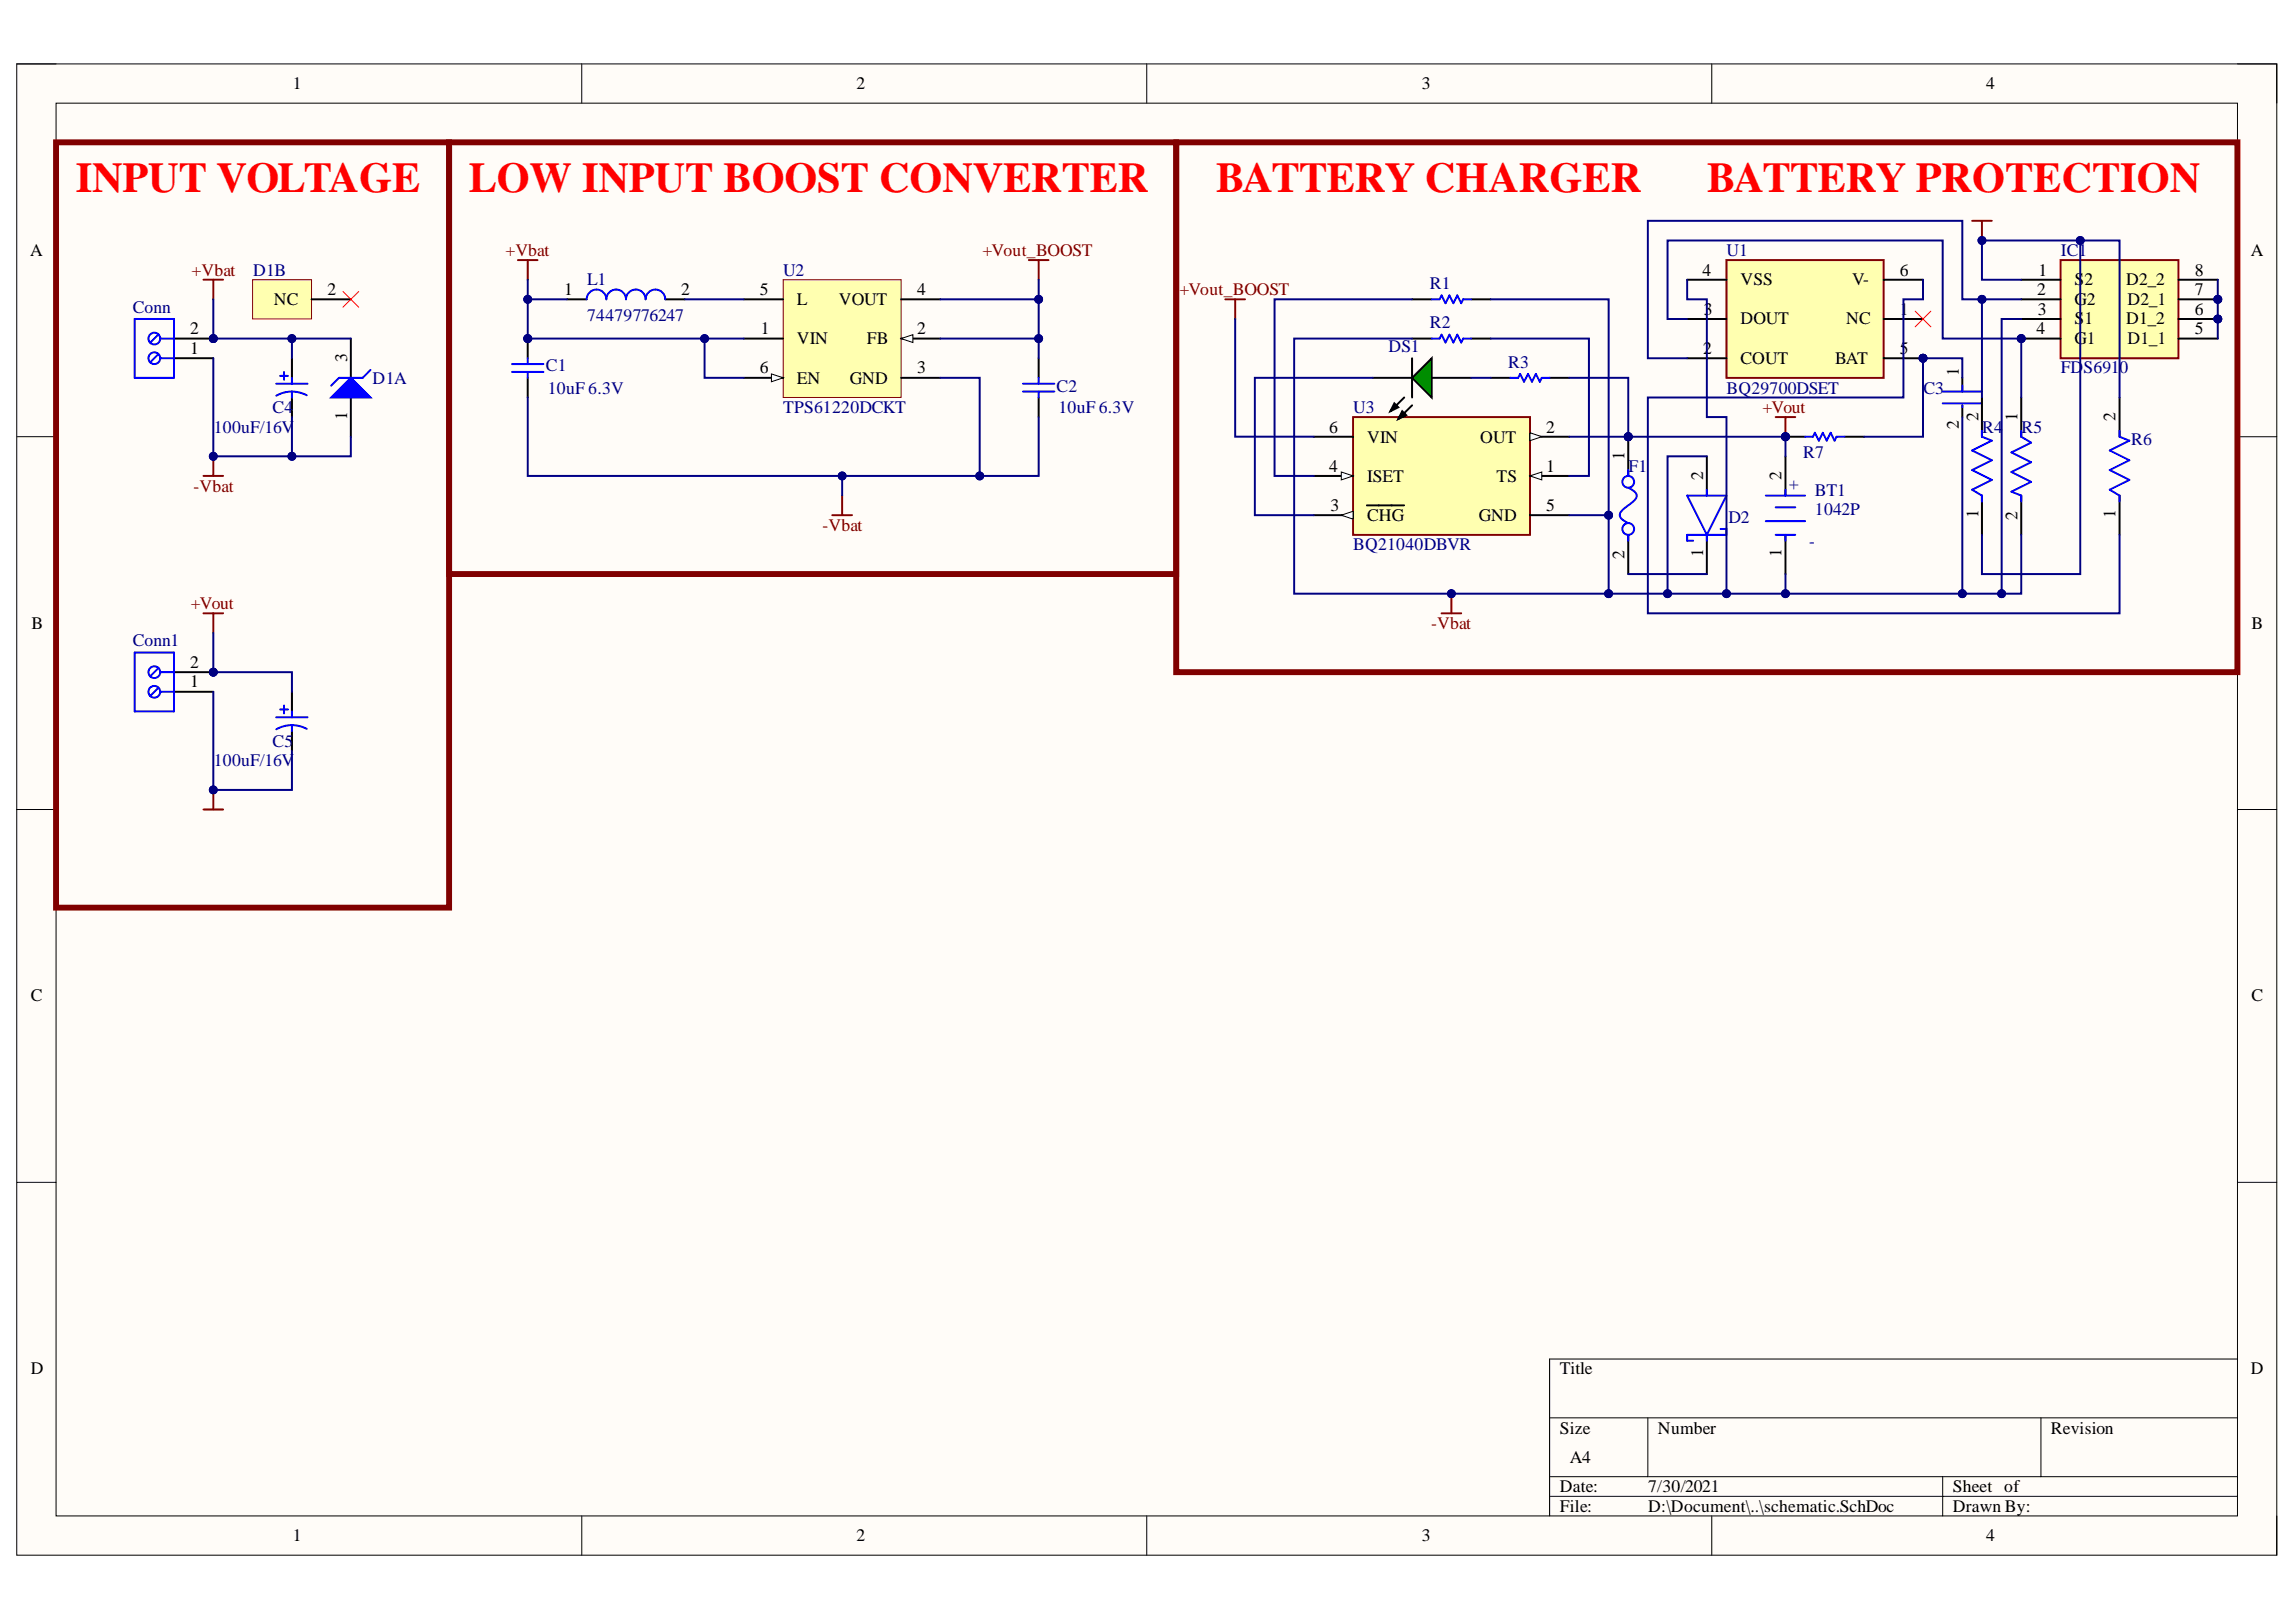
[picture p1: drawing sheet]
<svg xmlns="http://www.w3.org/2000/svg" width="297mm" height="210mm" viewBox="0 0 297 210" stroke-linecap="round" stroke-linejoin="round" font-family="sans-serif">
<defs><g id="words">
<g font-size="5.5" fill="#f00">
<text x="9.8" y="24.8">INPUT VOLTAGE</text>
<text x="60.6" y="24.8">LOW INPUT BOOST CONVERTER</text>
<text x="157.3" y="24.8">BATTERY CHARGER</text>
<text x="220.8" y="24.8">BATTERY PROTECTION</text>
</g>
<g font-size="2.3">
<text x="37.9" y="11.6">1</text>
<text x="110.8" y="11.6">2</text>
<text x="184" y="11.6">3</text>
<text x="257" y="11.6">4</text>
<text x="3.9" y="33.1">A</text>
<text x="220.2" y="35.7">4</text>
<text x="245.8" y="35.7">6</text>
<text x="263.7" y="35.7">1</text>
<text x="283.9" y="35.7">8</text>
<text x="291.2" y="33.1">A</text>
<text x="35.4" y="39.5">NC</text>
<text x="42.4" y="38.2">2</text>
<text x="73" y="38.2">1</text>
<text x="88.1" y="38.2">2</text>
<text x="98.3" y="38.2">5</text>
<text x="103.1" y="39.5">L</text>
<text x="108.5" y="39.5">VOUT</text>
<text x="118.7" y="38.2">4</text>
<text x="220.4" y="40.7">3</text>
<text x="225.2" y="42">DOUT</text>
<text x="225.2" y="36.9">VSS</text>
<text x="238.9" y="42">NC</text>
<text x="239.6" y="36.9">V-</text>
<text x="245.8" y="40.7">1</text>
<text x="263.6" y="38.2">2</text>
<text x="263.6" y="40.7">3</text>
<text x="268.4" y="36.9">S2</text>
<text x="268.4" y="39.5">G2</text>
<text x="268.4" y="42">S1</text>
<text x="275.1" y="36.9">D2_2</text>
<text x="275.1" y="42">D1_2</text>
<text x="275.2" y="39.5">D2_1</text>
<text x="283.9" y="38.2">7</text>
<text x="283.9" y="40.7">6</text>
<text x="24.6" y="45.8">1</text>
<text x="24.6" y="43.3">2</text>
<text x="44.9" y="46.9" transform="rotate(-90 44.9 46.9)">3</text>
<text x="98.5" y="43.3">1</text>
<text x="103.1" y="44.5">VIN</text>
<text x="112.2" y="44.5">FB</text>
<text x="118.7" y="43.3">2</text>
<text x="220.3" y="45.8">2</text>
<text x="225.2" y="47.1">COUT</text>
<text x="237.4" y="47.1">BAT</text>
<text x="245.8" y="45.8">5</text>
<text x="263.5" y="43.3">4</text>
<text x="268.4" y="44.5">G1</text>
<text x="275.2" y="44.5">D1_1</text>
<text x="283.9" y="43.3">5</text>
<text x="98.3" y="48.3">6</text>
<text x="103.1" y="49.7">EN</text>
<text x="110" y="49.7">GND</text>
<text x="118.7" y="48.3">3</text>
<text x="253.4" y="48.7" transform="rotate(-90 253.4 48.7)">1</text>
<text x="44.9" y="54.3" transform="rotate(-90 44.9 54.3)">1</text>
<text x="172" y="56">6</text>
<text x="176.9" y="57.3">VIN</text>
<text x="191.5" y="57.3">OUT</text>
<text x="200" y="56">2</text>
<text x="210.2" y="59.6" transform="rotate(-90 210.2 59.6)">1</text>
<text x="253.4" y="55.5" transform="rotate(-90 253.4 55.5)">2</text>
<text x="255.9" y="54.5" transform="rotate(-90 255.9 54.5)">2</text>
<text x="261" y="54.5" transform="rotate(-90 261 54.5)">1</text>
<text x="273.7" y="54.5" transform="rotate(-90 273.7 54.5)">2</text>
<text x="172" y="61.1">4</text>
<text x="176.9" y="62.3">ISET</text>
<text x="193.6" y="62.3">TS</text>
<text x="200" y="61.1">1</text>
<text x="220.3" y="62.1" transform="rotate(-90 220.3 62.1)">2</text>
<text x="230.5" y="62.1" transform="rotate(-90 230.5 62.1)">2</text>
<text x="172.1" y="66.2">3</text>
<text x="176.9" y="67.4">CHG</text>
<text x="191.3" y="67.4">GND</text>
<text x="200" y="66.2">5</text>
<text x="255.9" y="67" transform="rotate(-90 255.9 67)">1</text>
<text x="261" y="67.2" transform="rotate(-90 261 67.2)">2</text>
<text x="273.7" y="67" transform="rotate(-90 273.7 67)">1</text>
<text x="210.2" y="72.3" transform="rotate(-90 210.2 72.3)">2</text>
<text x="220.3" y="72.1" transform="rotate(-90 220.3 72.1)">1</text>
<text x="230.5" y="72.1" transform="rotate(-90 230.5 72.1)">1</text>
<text x="4.1" y="81.4">B</text>
<text x="291.3" y="81.4">B</text>
<text x="24.6" y="89">1</text>
<text x="24.6" y="86.4">2</text>
<text x="4" y="129.6">C</text>
<text x="291.3" y="129.6">C</text>
<text x="4" y="177.8">D</text>
<text x="201.8" y="177.8">Title</text>
<text x="291.2" y="177.8">D</text>
<text x="201.8" y="185.5">Size</text>
<text x="214.5" y="185.5">Number</text>
<text x="265.3" y="185.5">Revision</text>
<text x="203.1" y="189.3">A4</text>
<text x="201.8" y="193.1">Date:</text>
<text x="201.8" y="195.7">File:</text>
<text x="213.2" y="193.1">7/30/2021</text>
<text x="213.2" y="195.7">D:\Document\..\schematic.SchDoc</text>
<text x="252.6" y="193.1">Sheet of</text>
<text x="252.6" y="195.7">Drawn By:</text>
<text x="37.9" y="199.5">1</text>
<text x="110.8" y="199.5">2</text>
<text x="184" y="199.5">3</text>
<text x="257" y="199.5">4</text>
</g>
<g font-size="2.3" fill="#800000">
<text x="24.8" y="35.7">+Vbat</text>
<text x="65.4" y="33.1">+Vbat</text>
<text x="127.1" y="33.1">+Vout_BOOST</text>
<text x="152.6" y="38.2">+Vout_BOOST</text>
<text x="228" y="53.5">+Vout</text>
<text x="25" y="63.6">-Vbat</text>
<text x="106.4" y="68.7">-Vbat</text>
<text x="24.7" y="78.8">+Vout</text>
<text x="185.1" y="81.4">-Vbat</text>
</g>
<g font-size="2.3" fill="#000080">
<text x="32.7" y="35.7">D1B</text>
<text x="101.3" y="35.7">U2</text>
<text x="223.4" y="33.1">U1</text>
<text x="266.6" y="33.1">IC1</text>
<text x="17.2" y="40.5">Conn</text>
<text x="76" y="36.9">L1</text>
<text x="76" y="41.5">74479776247</text>
<text x="185" y="37.4">R1</text>
<text x="179.6" y="45.5">DS1</text>
<text x="185" y="42.5">R2</text>
<text x="195.1" y="47.6">R3</text>
<text x="35.3" y="53.5">C4</text>
<text x="48.2" y="49.7">D1A</text>
<text x="70.6" y="48.1">C1</text>
<text x="70.9" y="50.9">10uF 6.3V</text>
<text x="101.3" y="53.5">TPS61220DCKT</text>
<text x="136.7" y="50.7">C2</text>
<text x="136.9" y="53.5">10uF 6.3V</text>
<text x="175.1" y="53.5">U3</text>
<text x="223.4" y="50.9">BQ29700DSET</text>
<text x="248.8" y="50.9">C3</text>
<text x="266.6" y="48.3">FD</text>
<text x="269.5" y="48.3">S6910</text>
<text x="27.7" y="56">100uF/16V</text>
<text x="233.3" y="59.3">R7</text>
<text x="256.4" y="56">R4</text>
<text x="261.5" y="56">R5</text>
<text x="275.7" y="57.5">R6</text>
<text x="210.7" y="61.1">F1</text>
<text x="231.5" y="62.1" transform="rotate(90 231.5 62.1)">+</text>
<text x="234.8" y="64.1">BT1</text>
<text x="175.1" y="71.2">BQ21040DBVR</text>
<text x="223.6" y="67.7">D2</text>
<text x="234.8" y="69.7" transform="rotate(-180 234.8 69.7)">-</text>
<text x="234.8" y="66.7">1042P</text>
<text x="17.2" y="83.6">Conn1</text>
<text x="27.7" y="99.2">100uF/16V</text>
<text x="35.3" y="96.6">C5</text>
</g>
</g></defs>
<path d="M2.2 8.3h292.4v193h-292.4z" fill-rule="evenodd" fill="#fffcf8"/>
<path d="M2.2 8.3h292.4v193h-292.4z" fill="none" stroke="#000" stroke-width=".13"/>
<path d="M7.3 13.4h282.2v182.8h-282.2z" fill-rule="evenodd" fill="#fffcf8"/>
<g fill="none" stroke="#000" stroke-width=".13">
<path d="M2.2 8.3h5.1M7.3 13.4h282.2v182.8h-282.2zM75.3 8.3v5M148.4 8.3v5M221.5 8.3v5.1M289.5 8.3h5.1v5.1M2.2 56.5h5.1M289.5 56.5h5.1M2.2 104.8h5.1M289.5 104.8h5.1M2.2 153h5.1M289.5 153h5.1"/>
<path d="M289.5 175.9h-89v20.3M75.3 196.2v5.1M148.4 196.2v5.1M200.5 183.5h89M200.5 191.1h89M200.5 193.6h89M213.2 183.5v7.6M221.5 196.2v5.1M251.3 191.1v5.1M264 183.5v7.6M294.6 196.2v5.1"/>
</g>
<circle cx="27.6" cy="43.8" r=".51" fill="#000080"/>
<circle cx="27.6" cy="43.8" r=".51" fill="none" stroke="#000080" stroke-width=".13"/>
<path d="M22.5 46.4h5.1M22.5 43.8h5.1" fill="none" stroke="#000" stroke-width=".25"/>
<circle cx="27.6" cy="43.8" r=".51" fill="#000080"/>
<circle cx="27.6" cy="43.8" r=".51" fill="none" stroke="#000080" stroke-width=".13"/>
<circle cx="20" cy="46.4" r=".76" fill="#fff"/>
<g fill="none" stroke="#00f" stroke-width=".25">
<path d="M20.5 45.8l-1.1 1.1"/>
<circle cx="20" cy="46.4" r=".76"/>
</g>
<circle cx="20" cy="43.8" r=".76" fill="#fff"/>
<g fill="none" stroke="#00f" stroke-width=".25">
<path d="M17.4 41.3h5.1v7.6h-5.1zM20.5 43.3l-1.1 1.1M20.7 46.4h1.8M20.7 43.8h1.8M35.7 49.7h4.1M36.2 48.6h1.1M36.7 48.1v1M37.8 50.7h.8l1.1 .5M37.8 50.7l-1.3 .2-.8 .3M37.8 48.9v.8M37.8 50.7v.7"/>
<circle cx="20" cy="43.8" r=".76"/>
</g>
<path d="M26.3 36.2h2.6M27.6 36.2v2.5" fill="none" stroke="#800000" stroke-width=".25"/>
<path d="M37.8 46.4v2.5M37.8 51.4v2.6M45.4 43.8v5.1M45.4 51.4v5.1" fill="none" stroke="#000" stroke-width=".25"/>
<path d="M42.8 51.4l2.6-2.5 2.5 2.5z" fill="#00f"/>
<path d="M42.8 51.4l2.6-2.5 2.5 2.5zM47.9 47.9l-1 1h-3l-1.1 1" fill="none" stroke="#00f" stroke-width=".25"/>
<path d="M32.7 36.2h7.6v5.1h-7.6z" fill-rule="evenodd" fill="#ffffb0"/>
<path d="M32.7 36.2h7.6v5.1h-7.6z" fill="none" stroke="#800000" stroke-width=".13"/>
<path d="M40.3 38.7h5.1" fill="none" stroke="#000" stroke-width=".25"/>
<path d="M7.3 18.4h50.8v99.1h-50.8z" fill="none" stroke="#800000" stroke-width=".76"/>
<path d="M101.3 36.2h15.3v15.2h-15.3z" fill-rule="evenodd" fill="#ffffb0"/>
<path d="M101.3 36.2h15.3v15.2h-15.3z" fill="none" stroke="#800000" stroke-width=".13"/>
<path d="M96.2 43.8h5.1M116.6 43.8h5.1" fill="none" stroke="#000" stroke-width=".25"/>
<path d="M116.6 43.8l1.5-.5v1z" fill="#f8fcff"/>
<path d="M116.6 43.8l1.5-.5v1z" fill="none" stroke="#000" stroke-width=".13"/>
<path d="M96.2 38.7h5.1M116.6 38.7h5.1M96.2 48.9h5.1M116.6 48.9h5.1" fill="none" stroke="#000" stroke-width=".25"/>
<path d="M99.8 48.4l1.5 .5-1.5 .5z" fill="#f8fcff"/>
<path d="M99.8 48.4l1.5 .5-1.5 .5z" fill="none" stroke="#000" stroke-width=".13"/>
<path d="M27.6 59.1v2.5M26.3 61.6h2.6" fill="none" stroke="#800000" stroke-width=".25"/>
<circle cx="27.6" cy="59.1" r=".51" fill="#000080"/>
<circle cx="27.6" cy="59.1" r=".51" fill="none" stroke="#000080" stroke-width=".13"/>
<circle cx="68.3" cy="43.8" r=".51" fill="#000080"/>
<circle cx="68.3" cy="43.8" r=".51" fill="none" stroke="#000080" stroke-width=".13"/>
<path d="M68.3 43.8v2.6" fill="none" stroke="#000" stroke-width=".25"/>
<circle cx="68.3" cy="43.8" r=".51" fill="#000080"/>
<circle cx="68.3" cy="43.8" r=".51" fill="none" stroke="#000080" stroke-width=".13"/>
<path d="M73.4 38.7h2.5M86.1 38.7h2.5M68.3 48.9v2.5M134.4 46.4v2.5M134.4 51.4v2.6" fill="none" stroke="#000" stroke-width=".25"/>
<path d="M75.9 38.7a1.27 1.27 0 0 1 1.3-1.2 1.27 1.27 0 0 1 1.2 1.2 1.27 1.27 0 0 1 1.3-1.2 1.27 1.27 0 0 1 1.3 1.2 1.27 1.27 0 0 1 1.3-1.2 1.27 1.27 0 0 1 1.2 1.2 1.27 1.27 0 0 1 1.3-1.2 1.27 1.27 0 0 1 1.3 1.2M66.2 48.1h4.1M66.2 47.1h4.1M68.3 46.4v.7M68.3 48.1v.8M132.3 50.7h4.1M132.3 49.7h4.1M134.4 48.9v.8M134.4 50.7v.7" fill="none" stroke="#00f" stroke-width=".25"/>
<path d="M67 33.7h2.5M68.3 33.7v2.5M133.1 33.7h2.5M134.4 33.7v2.5M107.7 66.7h2.5M109 64.1v2.6" fill="none" stroke="#800000" stroke-width=".25"/>
<path d="M58.1 18.4h94.1v55.9h-94.1z" fill="none" stroke="#800000" stroke-width=".76"/>
<path d="M175.1 54h22.8v15.2h-22.8z" fill-rule="evenodd" fill="#ffffb0"/>
<path d="M175.1 54h22.8v15.2h-22.8z" fill="none" stroke="#800000" stroke-width=".25"/>
<path d="M170 56.5h5.1M170 66.7h5.1" fill="none" stroke="#000" stroke-width=".25"/>
<path d="M173.5 66.7l1.6-.5v1z" fill="#f8fcff"/>
<path d="M173.5 66.7l1.6-.5v1z" fill="none" stroke="#000" stroke-width=".13"/>
<path d="M170 61.6h5.1M176.8 65.4h4.8" fill="none" stroke="#000" stroke-width=".25"/>
<path d="M173.5 61.1l1.6 .5-1.6 .5z" fill="#f8fcff"/>
<path d="M173.5 61.1l1.6 .5-1.6 .5z" fill="none" stroke="#000" stroke-width=".13"/>
<path d="M197.9 56.5h5.1" fill="none" stroke="#000" stroke-width=".25"/>
<path d="M197.9 56l1.6 .5-1.6 .5z" fill="#f8fcff"/>
<path d="M197.9 56l1.6 .5-1.6 .5z" fill="none" stroke="#000" stroke-width=".13"/>
<path d="M197.9 61.6h5.1" fill="none" stroke="#000" stroke-width=".25"/>
<path d="M197.9 61.6l1.6-.5v1z" fill="#f8fcff"/>
<path d="M197.9 61.6l1.6-.5v1z" fill="none" stroke="#000" stroke-width=".13"/>
<path d="M182.7 38.7h2.5M190.3 38.7h2.6M182.7 43.8h2.5M190.3 43.8h2.6M197.9 66.7h5.1" fill="none" stroke="#000" stroke-width=".25"/>
<path d="M158.5 38.7h2.6M159.8 38.7v2.6M186.5 79.4h2.5M187.8 76.8v2.6" fill="none" stroke="#800000" stroke-width=".25"/>
<path d="M185.2 38.7h1l.3-.5 .5 1 .5-1 .5 1 .5-1 .5 1 .3-.5h1M185.2 43.8h1l.3-.5 .5 1 .5-1 .5 1 .5-1 .5 1 .3-.5h1" fill="none" stroke="#00f" stroke-width=".25"/>
<circle cx="187.8" cy="76.8" r=".51" fill="#000080"/>
<circle cx="187.8" cy="76.8" r=".51" fill="none" stroke="#000080" stroke-width=".13"/>
<path d="M177.6 48.9h5.1M185.2 48.9h5.1" fill="none" stroke="#000" stroke-width=".25"/>
<path d="M182.7 48.9l2.5-2.5v5z" fill="#00bf00"/>
<path d="M180.4 52.2l.5 .5-1 .5zM181.4 53.2l.5 .5-1 .5zM181.7 51.4l-1.8 1.8M182.7 48.9l2.5-2.5v5zM182.7 52.5l-1.8 1.7M182.7 46.4v5M192.9 48.9h2.5M200.5 48.9h2.5" fill="none" stroke="#000" stroke-width=".25"/>
<path d="M180.4 52.2l.5 .5-1 .5zM181.4 53.2l.5 .5-1 .5z" fill="#000"/>
<path d="M195.4 48.9h1l.3-.5 .5 1 .5-1 .5 1 .5-1 .5 1 .3-.5h1" fill="none" stroke="#00f" stroke-width=".25"/>
<circle cx="210.7" cy="56.5" r=".51" fill="#000080"/>
<circle cx="210.7" cy="56.5" r=".51" fill="none" stroke="#000080" stroke-width=".13"/>
<path d="M210.6 56.5v5.1" fill="none" stroke="#000" stroke-width=".25"/>
<circle cx="210.7" cy="56.5" r=".51" fill="#000080"/>
<circle cx="210.7" cy="56.5" r=".51" fill="none" stroke="#000080" stroke-width=".13"/>
<path d="M210.6 69.2v5.1" fill="none" stroke="#000" stroke-width=".25"/>
<g fill="none" stroke="#00f" stroke-width=".25">
<path d="M210.6 63.1l.6 .3a.77 .77 0 0 1 .5 .7 .77 .77 0 0 1-.4 .8l-.7 .5a1.85 1.85 0 0 0-1 1.4l.3 .4 .7 .5M210.6 60.8v.8M210.6 69.2v.8"/>
<circle cx="210.6" cy="68.5" r=".76"/>
<circle cx="210.7" cy="62.4" r=".76"/>
</g>
<path d="M229.7 54h2.6M231 54v2.5" fill="none" stroke="#800000" stroke-width=".25"/>
<circle cx="231" cy="56.5" r=".51" fill="#000080"/>
<circle cx="231" cy="56.5" r=".51" fill="none" stroke="#000080" stroke-width=".13"/>
<path d="M152.2 18.4h137.3v68.6h-137.3z" fill="none" stroke="#800000" stroke-width=".76"/>
<path d="M220.8 59.1v5M231 59.1v5M220.8 69.2v5.1M231 69.2v5.1" fill="none" stroke="#000" stroke-width=".25"/>
<path d="M218.3 64.1h5.1l-2.6 5.1zM220.8 63.4v.7M220.8 69.2v.8M222.6 68.5h.8v.7h-5.1v.8h.7M228.4 64.1h5.1M228.4 67.4h5.1M229.7 69.2h2.6M229.7 65.7h2.6M231 63.4v.7M231 69.2v.8" fill="none" stroke="#00f" stroke-width=".25"/>
<circle cx="248.8" cy="46.4" r=".51" fill="#000080"/>
<circle cx="248.8" cy="46.4" r=".51" fill="none" stroke="#000080" stroke-width=".13"/>
<path d="M223.4 33.7h20.3v15.2h-20.3z" fill-rule="evenodd" fill="#ffffb0"/>
<path d="M223.4 33.7h20.3v15.2h-20.3z" fill="none" stroke="#800000" stroke-width=".25"/>
<path d="M243.7 46.4h5.1" fill="none" stroke="#000" stroke-width=".25"/>
<circle cx="248.8" cy="46.4" r=".51" fill="#000080"/>
<circle cx="248.8" cy="46.4" r=".51" fill="none" stroke="#000080" stroke-width=".13"/>
<path d="M218.3 36.2h5.1M243.7 36.2h5.1M218.3 46.4h5.1M218.3 41.3h5.1M243.7 41.3h5.1" fill="none" stroke="#000" stroke-width=".25"/>
<circle cx="231" cy="56.5" r=".51" fill="#000080"/>
<circle cx="231" cy="56.5" r=".51" fill="none" stroke="#000080" stroke-width=".13"/>
<path d="M231 56.5h2.5" fill="none" stroke="#000" stroke-width=".25"/>
<circle cx="231" cy="56.5" r=".51" fill="#000080"/>
<circle cx="231" cy="56.5" r=".51" fill="none" stroke="#000080" stroke-width=".13"/>
<path d="M238.6 56.5h2.6M253.9 48.9v1.8M253.9 52.5v1.5" fill="none" stroke="#000" stroke-width=".25"/>
<path d="M233.5 56.5h1l.3-.5 .5 1 .5-1 .5 1 .5-1 .5 1 .3-.5h1M251.3 50.7h5.1M251.3 52.2h5.1M253.9 49.9v.8M253.9 52.5v.2" fill="none" stroke="#00f" stroke-width=".25"/>
<circle cx="261.5" cy="43.8" r=".51" fill="#000080"/>
<circle cx="261.5" cy="43.8" r=".51" fill="none" stroke="#000080" stroke-width=".13"/>
<circle cx="286.9" cy="38.7" r=".51" fill="#000080"/>
<circle cx="286.9" cy="38.7" r=".51" fill="none" stroke="#000080" stroke-width=".13"/>
<circle cx="286.9" cy="41.3" r=".51" fill="#000080"/>
<circle cx="286.9" cy="41.3" r=".51" fill="none" stroke="#000080" stroke-width=".13"/>
<path d="M266.6 33.7h15.2v12.7h-15.2z" fill-rule="evenodd" fill="#ffffb0"/>
<path d="M266.6 33.7h15.2v12.7h-15.2z" fill="none" stroke="#800000" stroke-width=".25"/>
<path d="M261.5 36.2h5.1M261.5 38.7h5.1M261.5 41.3h5.1M261.5 43.8h5.1" fill="none" stroke="#000" stroke-width=".25"/>
<circle cx="261.5" cy="43.8" r=".51" fill="#000080"/>
<circle cx="261.5" cy="43.8" r=".51" fill="none" stroke="#000080" stroke-width=".13"/>
<path d="M281.8 36.2h5.1M281.8 38.7h5.1" fill="none" stroke="#000" stroke-width=".25"/>
<circle cx="286.9" cy="38.7" r=".51" fill="#000080"/>
<circle cx="286.9" cy="38.7" r=".51" fill="none" stroke="#000080" stroke-width=".13"/>
<path d="M281.8 41.3h5.1" fill="none" stroke="#000" stroke-width=".25"/>
<circle cx="286.9" cy="41.3" r=".51" fill="#000080"/>
<circle cx="286.9" cy="41.3" r=".51" fill="none" stroke="#000080" stroke-width=".13"/>
<path d="M256.4 51.4v5.1M261.5 51.4v5.1M281.8 43.8h5.1M256.4 64.1v5.1M261.5 64.1v5.1" fill="none" stroke="#000" stroke-width=".25"/>
<path d="M256.4 55.7v.8l1.3 .5-2.6 1.3 2.6 1.3-2.6 1.2 2.6 1.3-2.6 1.3 1.3 .7v.8M261.5 55.7v.8l1.3 .8-2.6 1.2 2.6 1.3-2.6 1.3 2.6 1.3-2.6 1.2 1.3 .5v.8" fill="none" stroke="#00f" stroke-width=".25"/>
<path d="M255.1 28.6h2.6M256.4 28.6v2.5" fill="none" stroke="#800000" stroke-width=".25"/>
<circle cx="256.4" cy="31.1" r=".51" fill="#000080"/>
<circle cx="256.4" cy="31.1" r=".51" fill="none" stroke="#000080" stroke-width=".13"/>
<path d="M274.2 51.4v5.1M274.2 64.1v5.1" fill="none" stroke="#000" stroke-width=".25"/>
<path d="M274.2 55.7v.8l1.3 .5-2.6 1.3 2.6 1.3-2.6 1.2 2.6 1.3-2.6 1.3 1.3 .7v.8" fill="none" stroke="#00f" stroke-width=".25"/>
<circle cx="27.6" cy="87" r=".51" fill="#000080"/>
<circle cx="27.6" cy="87" r=".51" fill="none" stroke="#000080" stroke-width=".13"/>
<path d="M22.5 89.5h5.1M22.5 87h5.1" fill="none" stroke="#000" stroke-width=".25"/>
<circle cx="27.6" cy="87" r=".51" fill="#000080"/>
<circle cx="27.6" cy="87" r=".51" fill="none" stroke="#000080" stroke-width=".13"/>
<circle cx="20" cy="89.5" r=".76" fill="#fff"/>
<g fill="none" stroke="#00f" stroke-width=".25">
<path d="M20.5 89l-1.1 1.1"/>
<circle cx="20" cy="89.5" r=".76"/>
</g>
<circle cx="20" cy="87" r=".76" fill="#fff"/>
<g fill="none" stroke="#00f" stroke-width=".25">
<path d="M17.4 84.4h5.1v7.7h-5.1zM20.5 86.4l-1.1 1.1M20.7 89.5h1.8M20.7 87h1.8M35.7 92.8h4.1M36.2 91.8h1.1M36.7 91.3v1M37.8 93.8l.8 .1 1.1 .4M37.8 93.8l-1.3 .2-.8 .4M37.8 92.1v.7M37.8 93.8v.8"/>
<circle cx="20" cy="87" r=".76"/>
</g>
<path d="M26.3 79.4h2.6M27.6 79.4v2.5" fill="none" stroke="#800000" stroke-width=".25"/>
<path d="M37.8 89.5v2.6M37.8 94.6v2.5" fill="none" stroke="#000" stroke-width=".25"/>
<path d="M27.6 46.4v12.7h10.2v-5.1" fill="none" stroke="#000080" stroke-width=".25"/>
<circle cx="27.6" cy="59.1" r=".51" fill="#000080"/>
<circle cx="27.6" cy="59.1" r=".51" fill="none" stroke="#000080" stroke-width=".13"/>
<circle cx="37.8" cy="59.1" r=".51" fill="#000080"/>
<circle cx="37.8" cy="59.1" r=".51" fill="none" stroke="#000080" stroke-width=".13"/>
<path d="M27.6 38.7v5.1h10.2v2.6" fill="none" stroke="#000080" stroke-width=".25"/>
<circle cx="27.6" cy="43.8" r=".51" fill="#000080"/>
<circle cx="27.6" cy="43.8" r=".51" fill="none" stroke="#000080" stroke-width=".13"/>
<circle cx="37.8" cy="43.8" r=".51" fill="#000080"/>
<circle cx="37.8" cy="43.8" r=".51" fill="none" stroke="#000080" stroke-width=".13"/>
<path d="M37.8 43.8h7.6" fill="none" stroke="#000080" stroke-width=".25"/>
<circle cx="37.8" cy="43.8" r=".51" fill="#000080"/>
<circle cx="37.8" cy="43.8" r=".51" fill="none" stroke="#000080" stroke-width=".13"/>
<path d="M45.4 56.5v2.6h-7.6" fill="none" stroke="#000080" stroke-width=".25"/>
<circle cx="37.8" cy="59.1" r=".51" fill="#000080"/>
<circle cx="37.8" cy="59.1" r=".51" fill="none" stroke="#000080" stroke-width=".13"/>
<path d="M91.2 43.8v5.1h5" fill="none" stroke="#000080" stroke-width=".25"/>
<circle cx="91.2" cy="43.8" r=".51" fill="#000080"/>
<circle cx="91.2" cy="43.8" r=".51" fill="none" stroke="#000080" stroke-width=".13"/>
<path d="M121.7 48.9h5v12.7h-17.7v2.5" fill="none" stroke="#000080" stroke-width=".25"/>
<circle cx="126.7" cy="61.6" r=".51" fill="#000080"/>
<circle cx="126.7" cy="61.6" r=".51" fill="none" stroke="#000080" stroke-width=".13"/>
<circle cx="109" cy="61.6" r=".51" fill="#000080"/>
<circle cx="109" cy="61.6" r=".51" fill="none" stroke="#000080" stroke-width=".13"/>
<path d="M68.3 51.4v10.2h40.7" fill="none" stroke="#000080" stroke-width=".25"/>
<circle cx="109" cy="61.6" r=".51" fill="#000080"/>
<circle cx="109" cy="61.6" r=".51" fill="none" stroke="#000080" stroke-width=".13"/>
<path d="M68.3 36.2v2.5h5.1M88.6 38.7h7.6" fill="none" stroke="#000080" stroke-width=".25"/>
<circle cx="68.3" cy="38.7" r=".51" fill="#000080"/>
<circle cx="68.3" cy="38.7" r=".51" fill="none" stroke="#000080" stroke-width=".13"/>
<path d="M68.3 38.7v5.1h27.9" fill="none" stroke="#000080" stroke-width=".25"/>
<circle cx="91.2" cy="43.8" r=".51" fill="#000080"/>
<circle cx="91.2" cy="43.8" r=".51" fill="none" stroke="#000080" stroke-width=".13"/>
<circle cx="68.3" cy="43.8" r=".51" fill="#000080"/>
<circle cx="68.3" cy="43.8" r=".51" fill="none" stroke="#000080" stroke-width=".13"/>
<circle cx="68.3" cy="38.7" r=".51" fill="#000080"/>
<circle cx="68.3" cy="38.7" r=".51" fill="none" stroke="#000080" stroke-width=".13"/>
<path d="M134.4 54v7.6h-7.7" fill="none" stroke="#000080" stroke-width=".25"/>
<circle cx="126.7" cy="61.6" r=".51" fill="#000080"/>
<circle cx="126.7" cy="61.6" r=".51" fill="none" stroke="#000080" stroke-width=".13"/>
<path d="M121.7 43.8h12.7v2.6" fill="none" stroke="#000080" stroke-width=".25"/>
<circle cx="134.4" cy="43.8" r=".51" fill="#000080"/>
<circle cx="134.4" cy="43.8" r=".51" fill="none" stroke="#000080" stroke-width=".13"/>
<path d="M121.7 38.7h12.7v5.1" fill="none" stroke="#000080" stroke-width=".25"/>
<circle cx="134.4" cy="38.7" r=".51" fill="#000080"/>
<circle cx="134.4" cy="38.7" r=".51" fill="none" stroke="#000080" stroke-width=".13"/>
<circle cx="134.4" cy="43.8" r=".51" fill="#000080"/>
<circle cx="134.4" cy="43.8" r=".51" fill="none" stroke="#000080" stroke-width=".13"/>
<path d="M134.4 36.2v2.5" fill="none" stroke="#000080" stroke-width=".25"/>
<circle cx="134.4" cy="38.7" r=".51" fill="#000080"/>
<circle cx="134.4" cy="38.7" r=".51" fill="none" stroke="#000080" stroke-width=".13"/>
<path d="M182.7 38.7h-17.8v22.9h5.1M192.9 38.7h15.2v28M159.8 41.3v15.2h10.2" fill="none" stroke="#000080" stroke-width=".25"/>
<circle cx="208.1" cy="66.7" r=".51" fill="#000080"/>
<circle cx="208.1" cy="66.7" r=".51" fill="none" stroke="#000080" stroke-width=".13"/>
<path d="M177.6 48.9h-15.3v17.8h7.7M182.7 43.8h-15.3v33h40.7v-10.1h-5.1M190.3 48.9h2.6" fill="none" stroke="#000080" stroke-width=".25"/>
<circle cx="187.8" cy="76.8" r=".51" fill="#000080"/>
<circle cx="187.8" cy="76.8" r=".51" fill="none" stroke="#000080" stroke-width=".13"/>
<circle cx="208.1" cy="76.8" r=".51" fill="#000080"/>
<circle cx="208.1" cy="76.8" r=".51" fill="none" stroke="#000080" stroke-width=".13"/>
<circle cx="208.1" cy="66.7" r=".51" fill="#000080"/>
<circle cx="208.1" cy="66.7" r=".51" fill="none" stroke="#000080" stroke-width=".13"/>
<path d="M192.9 43.8h12.7v17.8h-2.6M203 48.9h7.6v7.6h-7.6" fill="none" stroke="#000080" stroke-width=".25"/>
<circle cx="210.7" cy="56.5" r=".51" fill="#000080"/>
<circle cx="210.7" cy="56.5" r=".51" fill="none" stroke="#000080" stroke-width=".13"/>
<path d="M220.8 59.1h-5.1v17.7h-7.6M210.6 74.3h10.2" fill="none" stroke="#000080" stroke-width=".25"/>
<circle cx="215.7" cy="76.8" r=".51" fill="#000080"/>
<circle cx="215.7" cy="76.8" r=".51" fill="none" stroke="#000080" stroke-width=".13"/>
<circle cx="208.1" cy="76.8" r=".51" fill="#000080"/>
<circle cx="208.1" cy="76.8" r=".51" fill="none" stroke="#000080" stroke-width=".13"/>
<path d="M210.6 56.5h20.4v2.6" fill="none" stroke="#000080" stroke-width=".25"/>
<circle cx="231" cy="56.5" r=".51" fill="#000080"/>
<circle cx="231" cy="56.5" r=".51" fill="none" stroke="#000080" stroke-width=".13"/>
<circle cx="210.7" cy="56.5" r=".51" fill="#000080"/>
<circle cx="210.7" cy="56.5" r=".51" fill="none" stroke="#000080" stroke-width=".13"/>
<path d="M231 74.3v2.5h-15.3" fill="none" stroke="#000080" stroke-width=".25"/>
<circle cx="231" cy="76.8" r=".51" fill="#000080"/>
<circle cx="231" cy="76.8" r=".51" fill="none" stroke="#000080" stroke-width=".13"/>
<circle cx="223.4" cy="76.8" r=".51" fill="#000080"/>
<circle cx="223.4" cy="76.8" r=".51" fill="none" stroke="#000080" stroke-width=".13"/>
<circle cx="215.7" cy="76.8" r=".51" fill="#000080"/>
<circle cx="215.7" cy="76.8" r=".51" fill="none" stroke="#000080" stroke-width=".13"/>
<path d="M248.8 46.4v10.1h-7.6" fill="none" stroke="#000080" stroke-width=".25"/>
<circle cx="248.8" cy="46.4" r=".51" fill="#000080"/>
<circle cx="248.8" cy="46.4" r=".51" fill="none" stroke="#000080" stroke-width=".13"/>
<path d="M248.8 46.4h5.1v2.5" fill="none" stroke="#000080" stroke-width=".25"/>
<circle cx="248.8" cy="46.4" r=".51" fill="#000080"/>
<circle cx="248.8" cy="46.4" r=".51" fill="none" stroke="#000080" stroke-width=".13"/>
<path d="M286.9 36.2v7.6" fill="none" stroke="#000080" stroke-width=".25"/>
<circle cx="286.9" cy="41.3" r=".51" fill="#000080"/>
<circle cx="286.9" cy="41.3" r=".51" fill="none" stroke="#000080" stroke-width=".13"/>
<circle cx="286.9" cy="38.7" r=".51" fill="#000080"/>
<circle cx="286.9" cy="38.7" r=".51" fill="none" stroke="#000080" stroke-width=".13"/>
<path d="M261.5 41.3h-2.5v35.5h-28" fill="none" stroke="#000080" stroke-width=".25"/>
<circle cx="231" cy="76.8" r=".51" fill="#000080"/>
<circle cx="231" cy="76.8" r=".51" fill="none" stroke="#000080" stroke-width=".13"/>
<circle cx="253.9" cy="76.8" r=".51" fill="#000080"/>
<circle cx="253.9" cy="76.8" r=".51" fill="none" stroke="#000080" stroke-width=".13"/>
<circle cx="259" cy="76.8" r=".51" fill="#000080"/>
<circle cx="259" cy="76.8" r=".51" fill="none" stroke="#000080" stroke-width=".13"/>
<path d="M253.9 54v22.8" fill="none" stroke="#000080" stroke-width=".25"/>
<circle cx="253.9" cy="76.8" r=".51" fill="#000080"/>
<circle cx="253.9" cy="76.8" r=".51" fill="none" stroke="#000080" stroke-width=".13"/>
<path d="M261.5 38.7h-7.6v-10.1h-40.7v17.8h5.1" fill="none" stroke="#000080" stroke-width=".25"/>
<circle cx="256.4" cy="38.7" r=".51" fill="#000080"/>
<circle cx="256.4" cy="38.7" r=".51" fill="none" stroke="#000080" stroke-width=".13"/>
<path d="M218.3 41.3h-2.6v-10.2h35.6v12.7h10.2v7.6" fill="none" stroke="#000080" stroke-width=".25"/>
<circle cx="261.5" cy="43.8" r=".51" fill="#000080"/>
<circle cx="261.5" cy="43.8" r=".51" fill="none" stroke="#000080" stroke-width=".13"/>
<path d="M261.5 69.2v7.6h-2.5" fill="none" stroke="#000080" stroke-width=".25"/>
<circle cx="259" cy="76.8" r=".51" fill="#000080"/>
<circle cx="259" cy="76.8" r=".51" fill="none" stroke="#000080" stroke-width=".13"/>
<path d="M256.4 38.7v12.7" fill="none" stroke="#000080" stroke-width=".25"/>
<circle cx="256.4" cy="38.7" r=".51" fill="#000080"/>
<circle cx="256.4" cy="38.7" r=".51" fill="none" stroke="#000080" stroke-width=".13"/>
<path d="M261.5 36.2h-5.1v-5.1h12.7v43.2h-12.7v-5.1" fill="none" stroke="#000080" stroke-width=".25"/>
<circle cx="269.1" cy="31.1" r=".51" fill="#000080"/>
<circle cx="269.1" cy="31.1" r=".51" fill="none" stroke="#000080" stroke-width=".13"/>
<circle cx="256.4" cy="31.1" r=".51" fill="#000080"/>
<circle cx="256.4" cy="31.1" r=".51" fill="none" stroke="#000080" stroke-width=".13"/>
<path d="M218.3 36.2v2.5h2.5v15.3h2.6v22.8" fill="none" stroke="#000080" stroke-width=".25"/>
<circle cx="223.4" cy="76.8" r=".51" fill="#000080"/>
<circle cx="223.4" cy="76.8" r=".51" fill="none" stroke="#000080" stroke-width=".13"/>
<path d="M248.8 36.2v2.5h-2.6v12.7h-33v28h61v-10.2M269.1 31.1h5.1v20.3" fill="none" stroke="#000080" stroke-width=".25"/>
<circle cx="269.1" cy="31.1" r=".51" fill="#000080"/>
<circle cx="269.1" cy="31.1" r=".51" fill="none" stroke="#000080" stroke-width=".13"/>
<path d="M27.6 89.5v12.7h10.2v-5.1" fill="none" stroke="#000080" stroke-width=".25"/>
<circle cx="27.6" cy="102.2" r=".51" fill="#000080"/>
<circle cx="27.6" cy="102.2" r=".51" fill="none" stroke="#000080" stroke-width=".13"/>
<path d="M27.6 81.9v5.1h10.2v2.5" fill="none" stroke="#000080" stroke-width=".25"/>
<circle cx="27.6" cy="87" r=".51" fill="#000080"/>
<circle cx="27.6" cy="87" r=".51" fill="none" stroke="#000080" stroke-width=".13"/>
<path d="M26.3 104.8h2.6M27.6 102.2v2.6" fill="none" stroke="#800000" stroke-width=".25"/>
<circle cx="27.6" cy="102.2" r=".51" fill="#000080"/>
<circle cx="27.6" cy="102.2" r=".51" fill="none" stroke="#000080" stroke-width=".13"/>
<path d="M44.4 37.7l2 2.1M46.4 37.7l-2 2.1M247.8 40.3l2 2M249.8 40.3l-2 2" fill="none" stroke="#f00" stroke-width=".13"/>
<use href="#words"/>
</svg>
